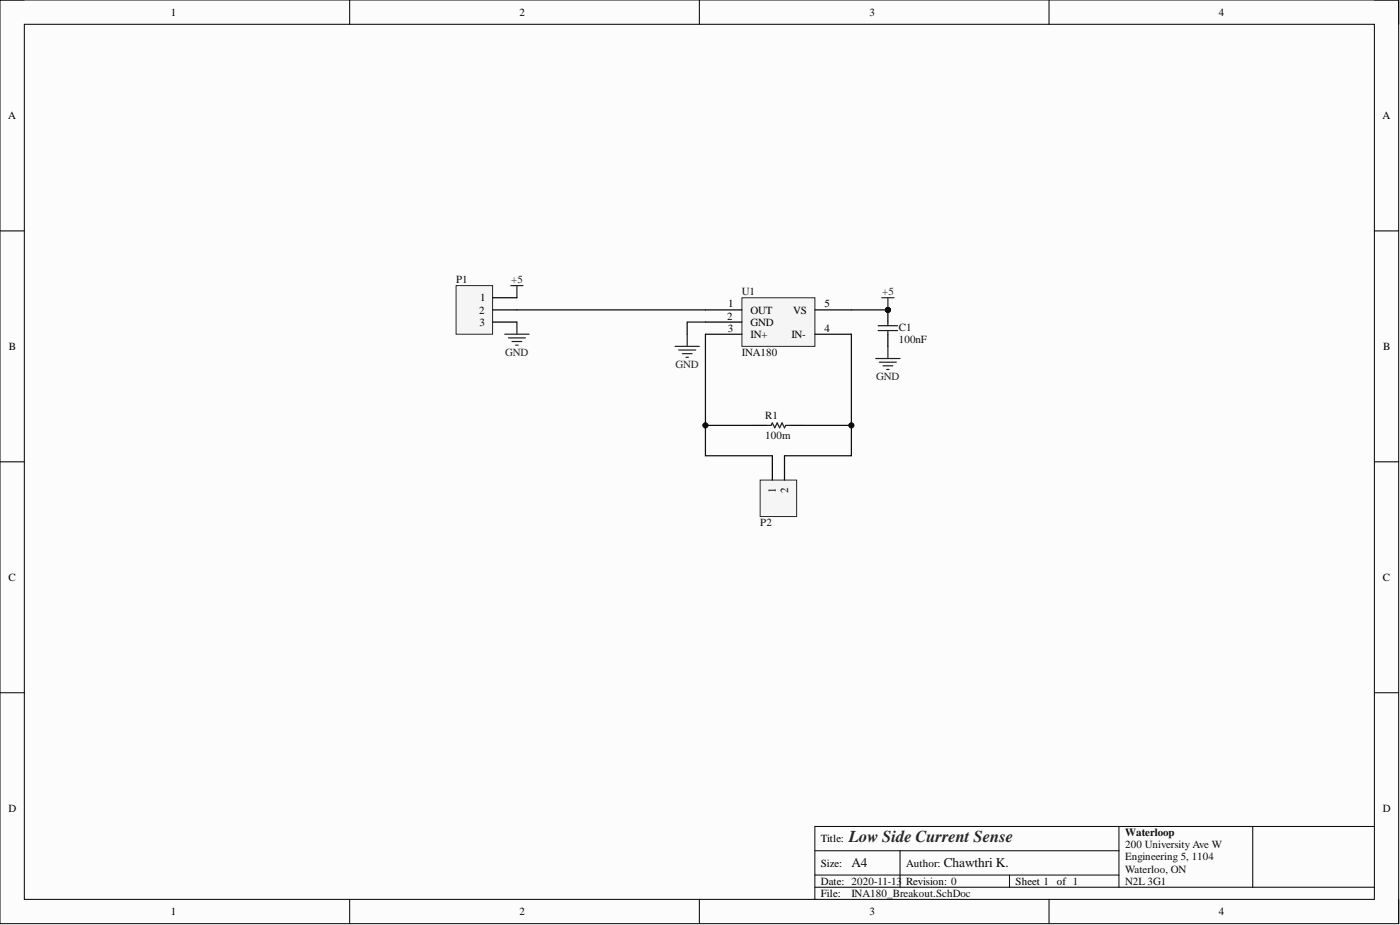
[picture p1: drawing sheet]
<svg xmlns="http://www.w3.org/2000/svg" width="292mm" height="193mm" viewBox="0 0 292 193" stroke-linecap="round" stroke-linejoin="round" font-family="sans-serif">
<defs><g id="words">
<text font-size="3.5" fill="#262626" x="177.1" y="175.7">Low Side Current Sense</text>
<g font-size="2.8" fill="#0e0e0e">
<text x="177.6" y="180.9">A4</text>
<text x="196.9" y="180.9">Chawthri K.</text>
</g>
<g font-size="2.3">
<text x="35.6" y="3.3">1</text>
<text x="108.4" y="3.3">2</text>
<text x="181.4" y="3.3">3</text>
<text x="254.3" y="3.3">4</text>
<text x="1.7" y="24.8">A</text>
<text x="288.4" y="24.8">A</text>
<text x="100" y="65.4">2</text>
<text x="100.2" y="62.9">1</text>
<text x="151.9" y="64.1">1</text>
<text x="156.6" y="65.4">OUT</text>
<text x="165.5" y="65.4">VS</text>
<text x="172.1" y="64.1">5</text>
<text x="100.1" y="67.9">3</text>
<text x="151.8" y="66.7">2</text>
<text x="151.8" y="69.2">3</text>
<text x="156.6" y="67.9">GND</text>
<text x="156.6" y="70.5">IN+</text>
<text x="165.1" y="70.5">IN-</text>
<text x="172.1" y="69.2">4</text>
<text x="1.9" y="73">B</text>
<text x="288.6" y="73">B</text>
<text x="161.9" y="102.8" transform="rotate(-90 161.9 102.8)">1</text>
<text x="164.4" y="102.9" transform="rotate(-90 164.4 102.9)">2</text>
<text x="1.8" y="121.2">C</text>
<text x="288.5" y="121.2">C</text>
<text x="1.8" y="169.4">D</text>
<text x="288.5" y="169.4">D</text>
<text x="171.3" y="175.7">Title:</text>
<text x="171.3" y="180.8">Size:</text>
<text x="171.3" y="184.6">Date: 2020-11-13</text>
<text x="189.1" y="180.8">Author:</text>
<text x="189.1" y="184.6">Revision: 0</text>
<text x="211.9" y="184.6">Sheet 1</text>
<text x="220.5" y="184.6">of 1</text>
<text x="35.6" y="190.9">1</text>
<text x="108.4" y="190.9">2</text>
<text x="171.3" y="187.1">File:</text>
<text x="181.4" y="190.9">3</text>
<text x="254.3" y="190.9">4</text>
</g>
<g font-size="2.3" fill="#0e0e0e">
<text x="95.2" y="59.1">P1</text>
<text x="154.8" y="61.6">U1</text>
<text x="187.5" y="71.5">100nF</text>
<text x="187.5" y="69">C1</text>
<text x="154.8" y="74.3">INA180</text>
<text x="159.6" y="87.5">R1</text>
<text x="159.6" y="91.5">100m</text>
<text x="158.6" y="109.8">P2</text>
<text x="234.7" y="174.4">Waterloop</text>
<text x="234.7" y="177">200 University Ave W</text>
<text x="234.7" y="179.5">Engineering 5, 1104</text>
<text x="234.7" y="182">Waterloo, ON</text>
<text x="234.7" y="184.6">N2L 3G1</text>
<text x="177.6" y="187.1">INA180_Breakout.SchDoc</text>
</g>
<g font-size="2.3" fill="#262626">
<text x="106.7" y="59.1">+5</text>
<text x="184.1" y="61.6">+5</text>
<text x="105.4" y="74.3">GND</text>
<text x="140.9" y="76.8">GND</text>
<text x="182.8" y="79.4">GND</text>
</g>
</g></defs>
<path d="M0 0h291.8v192.7h-291.8z" fill-rule="evenodd" fill="#fcfcfc"/>
<path d="M0 0h291.8v192.7h-291.8z" fill="none" stroke="#000" stroke-width=".21"/>
<path d="M5.1 5.1h281.7v182.5h-281.7z" fill-rule="evenodd" fill="#fcfcfc"/>
<g fill="none" stroke="#000" stroke-width=".21">
<path d="M0 0h5.1M73 0v5.1M145.9 0v5.1M218.9 0v5.1M286.8 0h5v5.1M5.1 5.1h281.7v182.5h-281.7zM0 48.2h5.1M286.8 48.2h5M0 96.3h5.1M286.8 96.3h5M0 144.5h5.1M286.8 144.5h5"/>
<path d="M170 177.5h63.5M187.8 177.5v7.6M233.5 172.4v12.7M261.4 172.4v12.7M286.8 172.4h-116.8v15.2M73 187.6v5.1M145.9 187.6v5.1M170 185.1h116.8M170 182.6h63.5M210.6 182.6v2.5M218.9 187.6v5.1M291.8 187.6v5.1"/>
</g>
<path d="M154.8 62.1h15.2v10.2h-15.2z" fill-rule="evenodd" fill="#f5f5f5"/>
<path d="M154.8 62.1h15.2v10.2h-15.2z" fill="none" stroke="#262626" stroke-width=".21"/>
<path d="M147.2 64.7h7.6M147.2 67.2h7.6M147.2 69.7h7.6M170 64.7h7.6M170 69.7h7.6" fill="none" stroke="#000" stroke-width=".25"/>
<g fill="none" stroke="#262626" stroke-width=".25">
<path d="M106.6 59.6h2.5M107.8 59.6v2.5M105.3 69.7h5.1M106.1 70.5h3.5M106.8 71.2h2.1M107.6 72h.5M107.8 67.2v2.5M140.8 72.3h5.1M141.6 73h3.6M142.4 73.8h2M143.1 74.5h.5M143.4 69.7v2.6"/>
<path d="M182.7 74.8h5.1M183.5 75.6h3.5M184.2 76.3h2.1M185 77.1h.5M185.2 72.3v2.5"/>
</g>
<path d="M95.2 59.6h7.6v10.1h-7.6z" fill-rule="evenodd" fill="#f5f5f5"/>
<path d="M95.2 59.6h7.6v10.1h-7.6z" fill="none" stroke="#262626" stroke-width=".21"/>
<path d="M102.8 62.1h5M102.8 64.7h5M102.8 67.2h5" fill="none" stroke="#000" stroke-width=".25"/>
<circle cx="185.2" cy="64.7" r=".51" fill="#0e0e0e"/>
<circle cx="185.2" cy="64.7" r=".51" fill="none" stroke="#0e0e0e" stroke-width=".21"/>
<path d="M185.2 64.7v2.5M185.2 69.7v2.6" fill="none" stroke="#000" stroke-width=".25"/>
<circle cx="185.2" cy="64.7" r=".51" fill="#0e0e0e"/>
<circle cx="185.2" cy="64.7" r=".51" fill="none" stroke="#0e0e0e" stroke-width=".21"/>
<path d="M183.2 67.9h4.1M183.2 69h4.1M185.2 67.2v.7M185.2 69v.7" fill="none" stroke="#1c1c1c" stroke-width=".25"/>
<path d="M184 62.1h2.5M185.2 62.1v2.6" fill="none" stroke="#262626" stroke-width=".25"/>
<circle cx="185.2" cy="64.7" r=".51" fill="#0e0e0e"/>
<circle cx="185.2" cy="64.7" r=".51" fill="none" stroke="#0e0e0e" stroke-width=".21"/>
<path d="M158.6 100.1h7.6v7.7h-7.6z" fill-rule="evenodd" fill="#f5f5f5"/>
<path d="M158.6 100.1h7.6v7.7h-7.6z" fill="none" stroke="#262626" stroke-width=".21"/>
<path d="M157.3 88.7h2.6M161.1 95.1v5M163.7 95.1v5M164.9 88.7h2.6" fill="none" stroke="#000" stroke-width=".25"/>
<path d="M159.9 88.7h1l.2-.5 .5 1 .6-1 .5 1 .5-1 .5 1 .2-.5h1" fill="none" stroke="#1c1c1c" stroke-width=".25"/>
<path d="M177.6 69.7v25.4h-13.9" fill="none" stroke="#0e0e0e" stroke-width=".25"/>
<circle cx="177.6" cy="88.7" r=".51" fill="#0e0e0e"/>
<circle cx="177.6" cy="88.7" r=".51" fill="none" stroke="#0e0e0e" stroke-width=".21"/>
<path d="M107.8 64.7h39.4M147.2 67.2h-3.8v2.5M147.2 69.7v25.4h13.9" fill="none" stroke="#0e0e0e" stroke-width=".25"/>
<circle cx="147.2" cy="88.7" r=".51" fill="#0e0e0e"/>
<circle cx="147.2" cy="88.7" r=".51" fill="none" stroke="#0e0e0e" stroke-width=".21"/>
<path d="M177.6 64.7h7.6" fill="none" stroke="#0e0e0e" stroke-width=".25"/>
<circle cx="185.2" cy="64.7" r=".51" fill="#0e0e0e"/>
<circle cx="185.2" cy="64.7" r=".51" fill="none" stroke="#0e0e0e" stroke-width=".21"/>
<path d="M167.5 88.7h10.1" fill="none" stroke="#0e0e0e" stroke-width=".25"/>
<circle cx="177.6" cy="88.7" r=".51" fill="#0e0e0e"/>
<circle cx="177.6" cy="88.7" r=".51" fill="none" stroke="#0e0e0e" stroke-width=".21"/>
<path d="M147.2 88.7h10.1" fill="none" stroke="#0e0e0e" stroke-width=".25"/>
<circle cx="147.2" cy="88.7" r=".51" fill="#0e0e0e"/>
<circle cx="147.2" cy="88.7" r=".51" fill="none" stroke="#0e0e0e" stroke-width=".21"/>
<use href="#words"/>
</svg>
